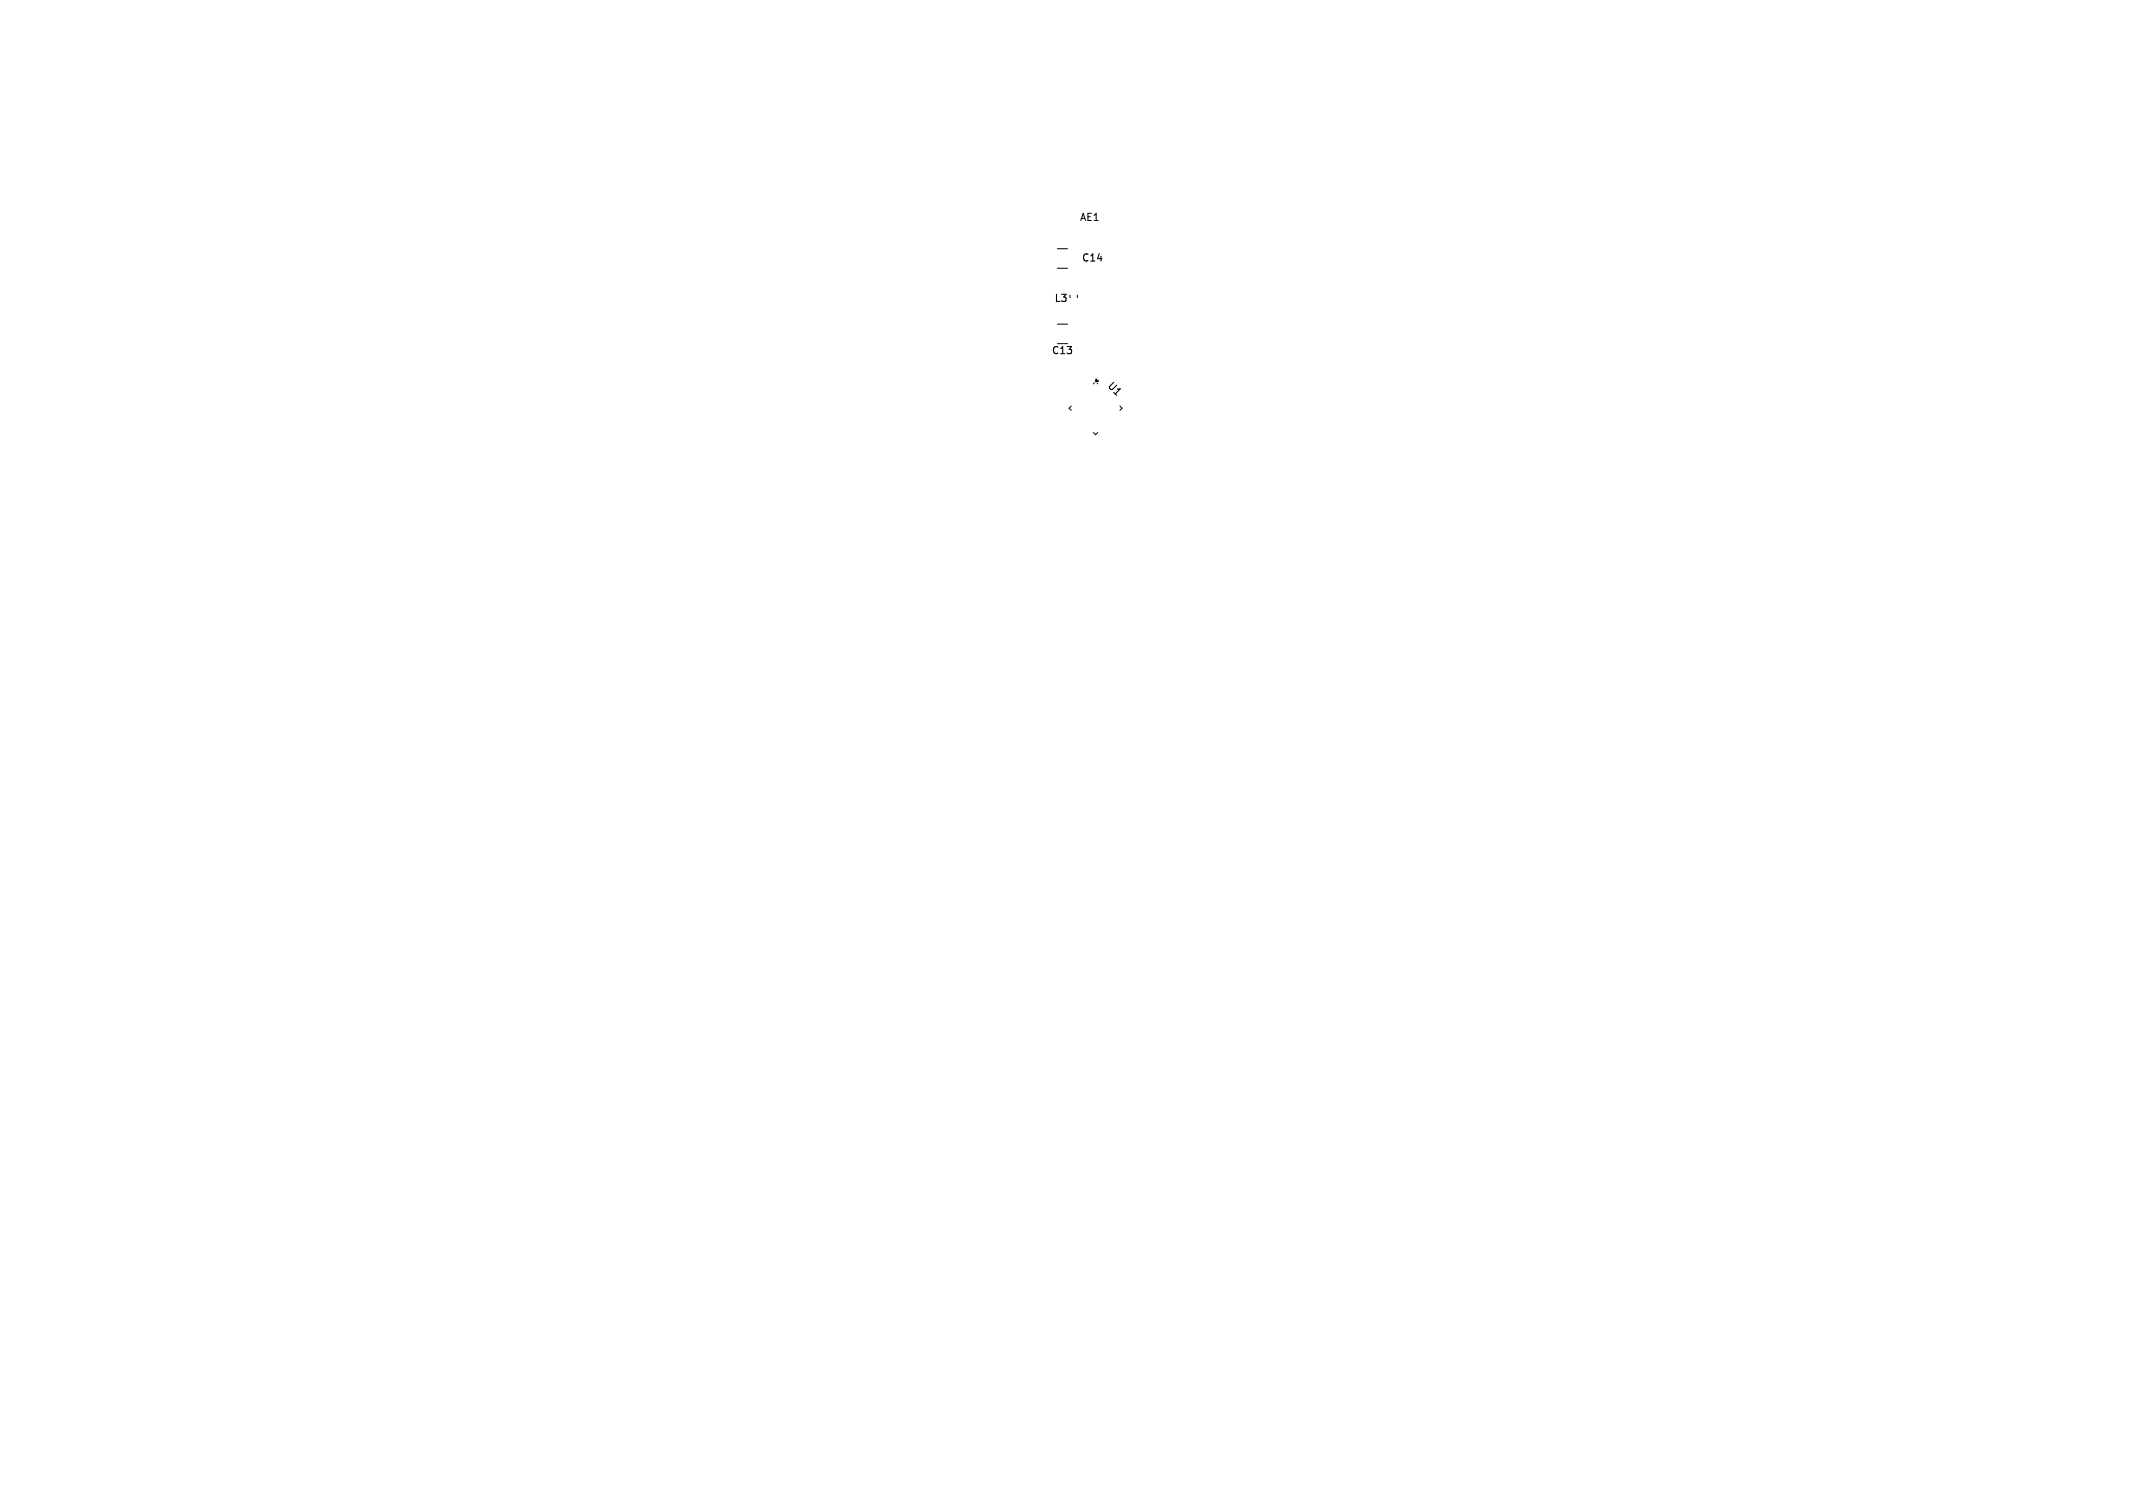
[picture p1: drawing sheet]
<svg xmlns="http://www.w3.org/2000/svg" width="297mm" height="210mm" viewBox="0 0 297 210" stroke-linecap="round" stroke-linejoin="round" font-family="sans-serif">
<defs><g id="words">
<g font-size="1.4">
<text x="150.3" y="30.9">AE1</text>
<text x="150.6" y="36.6">C14</text>
<text x="146.7" y="42.3">L3</text>
<text x="146.4" y="49.5">C13</text>
<text x="153.9" y="53.9" transform="rotate(45 153.9 53.9)">U1</text>
</g>
</g></defs>
<path d="M147.2 37.4h1.4M147.2 34.6h1.4M147.2 47.9h1.5M147.2 45.1h1.5M149 41.1v.3M149.2 56.6l-.3 .3 .3 .3M150 41.1v.3M152.4 53.3l-.2 .2M152.8 53.4v.1M155.9 56.6l.3 .3-.3 .3M152.2 60.2l.3 .3 .3-.3" fill="none" stroke="#000" stroke-width=".14"/>
<path d="M152.6 52.8l.4 .3-.5 .1z" fill="#000" stroke="#000" stroke-width=".14"/>
<use href="#words"/>
</svg>
